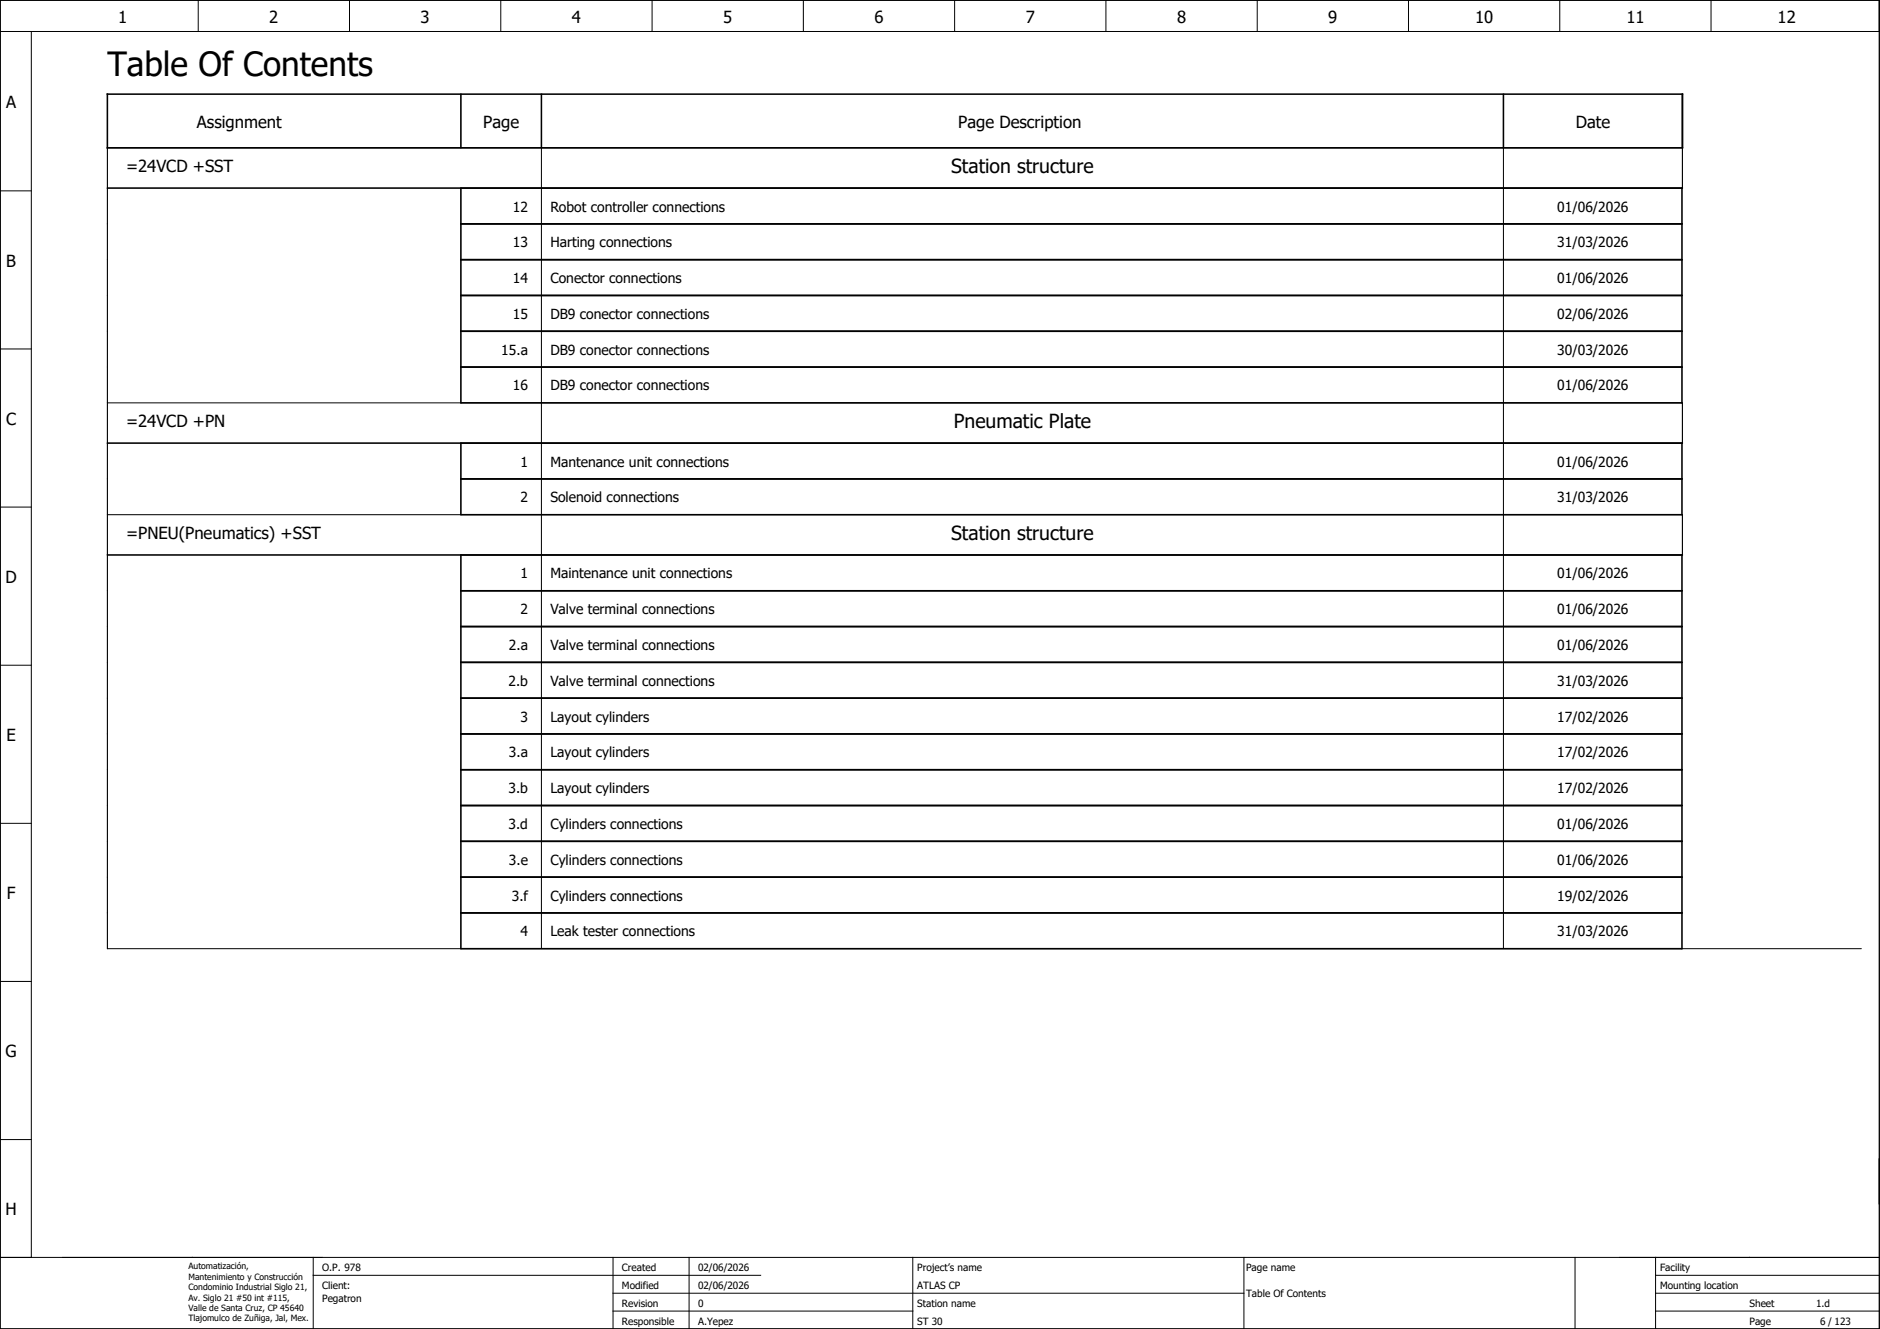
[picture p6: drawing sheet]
<svg xmlns="http://www.w3.org/2000/svg" width="420mm" height="297mm" viewBox="0 0 420 297" stroke-linecap="round" stroke-linejoin="round" font-family="sans-serif">
<defs><g id="words">
<text font-size="7.5" x="24" y="17">Table Of Contents</text>
<g font-size="4.3">
<text x="212.6" y="38.8">Station structure</text>
<text x="213.2" y="95.8">Pneumatic Plate</text>
<text x="212.6" y="120.8">Station structure</text>
</g>
<g font-size="3.7">
<text x="26.4" y="5.2">1</text>
<text x="60.2" y="5.2">2</text>
<text x="94" y="5.2">3</text>
<text x="127.8" y="5.2">4</text>
<text x="161.6" y="5.2">5</text>
<text x="195.4" y="5.2">6</text>
<text x="229.2" y="5.2">7</text>
<text x="263.1" y="5.2">8</text>
<text x="296.9" y="5.2">9</text>
<text x="329.7" y="5.2">10</text>
<text x="363.5" y="5.2">11</text>
<text x="397.3" y="5.2">12</text>
<text x="1.4" y="24.2">A</text>
<text x="44" y="28.5">Assignment</text>
<text x="108" y="28.5">Page</text>
<text x="214.2" y="28.5">Page Description</text>
<text x="352.2" y="28.5">Date</text>
<text x="28.2" y="38.5">=24VCD +SST</text>
<text x="1.4" y="59.6">B</text>
<text x="1.4" y="94.9">C</text>
<text x="28.2" y="95.5">=24VCD +PN</text>
<text x="28.2" y="120.5">=PNEU(Pneumatics) +SST</text>
<text x="1.2" y="130.3">D</text>
<text x="1.4" y="165.6">E</text>
<text x="1.5" y="200.9">F</text>
<text x="1.2" y="236.3">G</text>
<text x="1.2" y="271.6">H</text>
</g>
<g font-size="3.1">
<text x="114.6" y="47.3">12</text>
<text x="123" y="47.3">Robot controller connections</text>
<text x="348" y="47.3">01/06/2026</text>
<text x="114.6" y="55.3">13</text>
<text x="123" y="55.3">Harting connections</text>
<text x="348" y="55.3">31/03/2026</text>
<text x="114.6" y="63.3">14</text>
<text x="123" y="63.3">Conector connections</text>
<text x="348" y="63.3">01/06/2026</text>
<text x="114.6" y="71.3">15</text>
<text x="123" y="71.3">DB9 conector connections</text>
<text x="348" y="71.3">02/06/2026</text>
<text x="112" y="79.3">15.a</text>
<text x="123" y="79.3">DB9 conector connections</text>
<text x="348" y="79.3">30/03/2026</text>
<text x="114.6" y="87.3">16</text>
<text x="123" y="87.3">DB9 conector connections</text>
<text x="348" y="87.3">01/06/2026</text>
<text x="116.3" y="104.3">1</text>
<text x="123" y="104.3">Mantenance unit connections</text>
<text x="348" y="104.3">01/06/2026</text>
<text x="116.3" y="112.3">2</text>
<text x="123" y="112.3">Solenoid connections</text>
<text x="348" y="112.3">31/03/2026</text>
<text x="116.3" y="129.3">1</text>
<text x="123" y="129.3">Maintenance unit connections</text>
<text x="348" y="129.3">01/06/2026</text>
<text x="116.3" y="137.3">2</text>
<text x="123" y="137.3">Valve terminal connections</text>
<text x="348" y="137.3">01/06/2026</text>
<text x="113.7" y="145.3">2.a</text>
<text x="123" y="145.3">Valve terminal connections</text>
<text x="348" y="145.3">01/06/2026</text>
<text x="113.6" y="153.3">2.b</text>
<text x="123" y="153.3">Valve terminal connections</text>
<text x="348" y="153.3">31/03/2026</text>
<text x="116.3" y="161.3">3</text>
<text x="123" y="161.3">Layout cylinders</text>
<text x="348" y="161.3">17/02/2026</text>
<text x="113.7" y="169.3">3.a</text>
<text x="123" y="169.3">Layout cylinders</text>
<text x="348" y="169.3">17/02/2026</text>
<text x="113.6" y="177.3">3.b</text>
<text x="123" y="177.3">Layout cylinders</text>
<text x="348" y="177.3">17/02/2026</text>
<text x="113.6" y="185.3">3.d</text>
<text x="123" y="185.3">Cylinders connections</text>
<text x="348" y="185.3">01/06/2026</text>
<text x="113.7" y="193.3">3.e</text>
<text x="123" y="193.3">Cylinders connections</text>
<text x="348" y="193.3">01/06/2026</text>
<text x="114.4" y="201.3">3.f</text>
<text x="123" y="201.3">Cylinders connections</text>
<text x="348" y="201.3">19/02/2026</text>
<text x="116.3" y="209.3">4</text>
<text x="123" y="209.3">Leak tester connections</text>
<text x="348" y="209.3">31/03/2026</text>
</g>
<g font-size="2.2">
<text x="72" y="284">O.P. 978</text>
<text x="139" y="284">Created</text>
<text x="156" y="284">02/06/2026</text>
<text x="205" y="284">Project’s name</text>
<text x="278.5" y="284">Page name</text>
<text x="371" y="284">Facility</text>
<text x="72" y="288">Client:</text>
<text x="72" y="291">Pegatron</text>
<text x="139" y="292">Revision</text>
<text x="139" y="288">Modified</text>
<text x="156" y="292">0</text>
<text x="156" y="288">02/06/2026</text>
<text x="205" y="288">ATLAS CP</text>
<text x="205" y="292">Station name</text>
<text x="278.5" y="289.9">Table Of Contents</text>
<text x="371" y="288">Mounting location</text>
<text x="391" y="292">Sheet</text>
<text x="405.9" y="292">1.d</text>
<text x="139" y="296">Responsible</text>
<text x="156" y="296">A.Yepez</text>
<text x="205" y="296">ST 30</text>
<text x="391" y="296">Page</text>
<text x="406.8" y="296">6 / 123</text>
</g>
<g font-size="1.9">
<text x="42.1" y="283.7">Automatización,</text>
<text x="42.1" y="286.1">Mantenimiento y Construcción</text>
<text x="42.1" y="288.4">Condominio Industrial Siglo 21,</text>
<text x="42.1" y="290.7">Av. Siglo 21 #50 int #115,</text>
<text x="42.1" y="293">Valle de Santa Cruz, CP 45640</text>
<text x="42.1" y="295.4">Tlajomulco de Zuñiga, Jal, Mex.</text>
</g>
</g></defs>
<g fill="none" stroke="#000" stroke-width=".22">
<path d="M0 0h420v297h-420zM0 7h420M7 7v274M44.3 0v7M78.1 0v7M111.9 0v7M145.7 0v7M179.5 0v7M213.4 0v7M247.2 0v7M281 0v7M314.8 0v7"/>
<path d="M348.6 0v7M382.4 0v7M24 33h352M121 33v179M336 33v179M0 42.7h7M0 78h7M24 90h352M0 113.3h7M24 115h352M0 148.7h7M0 184h7"/>
<path d="M0 219.4h7M24 212h392M0 254.7h7M0 281h420M70 285h100M70 281v16M137 293h67M137 289h141M137 281v16M154 281v16M204 281v16M278 281v16"/>
<path d="M352 281v16M370 293h50M370 289h50M370 281v16M370 285h50"/>
</g>
<g fill="none" stroke="#000" stroke-width=".35">
<path d="M24 21h352v12h-352zM103 21v12M121 21v12M336 21v12M24 42h352M103 42v48h272.9v-48M103 50h272.9M103 58h272.9M103 66h272.9M103 74h272.9M24 99h352M103 99v16h272.9v-16"/>
<path d="M103 82h272.9M103 107h272.9M24 124h352M103 124v88h272.9v-88M103 132h272.9M103 140h272.9M103 148h272.9M103 156h272.9M103 164h272.9M103 172h272.9M103 180h272.9M103 188h272.9"/>
<path d="M103 196h272.9M103 204h272.9"/>
</g>
<path d="M24 33v179M376 33v9M376 90v9M376 115v9" fill="none" stroke="#000" stroke-width=".25"/>
<use href="#words"/>
</svg>
